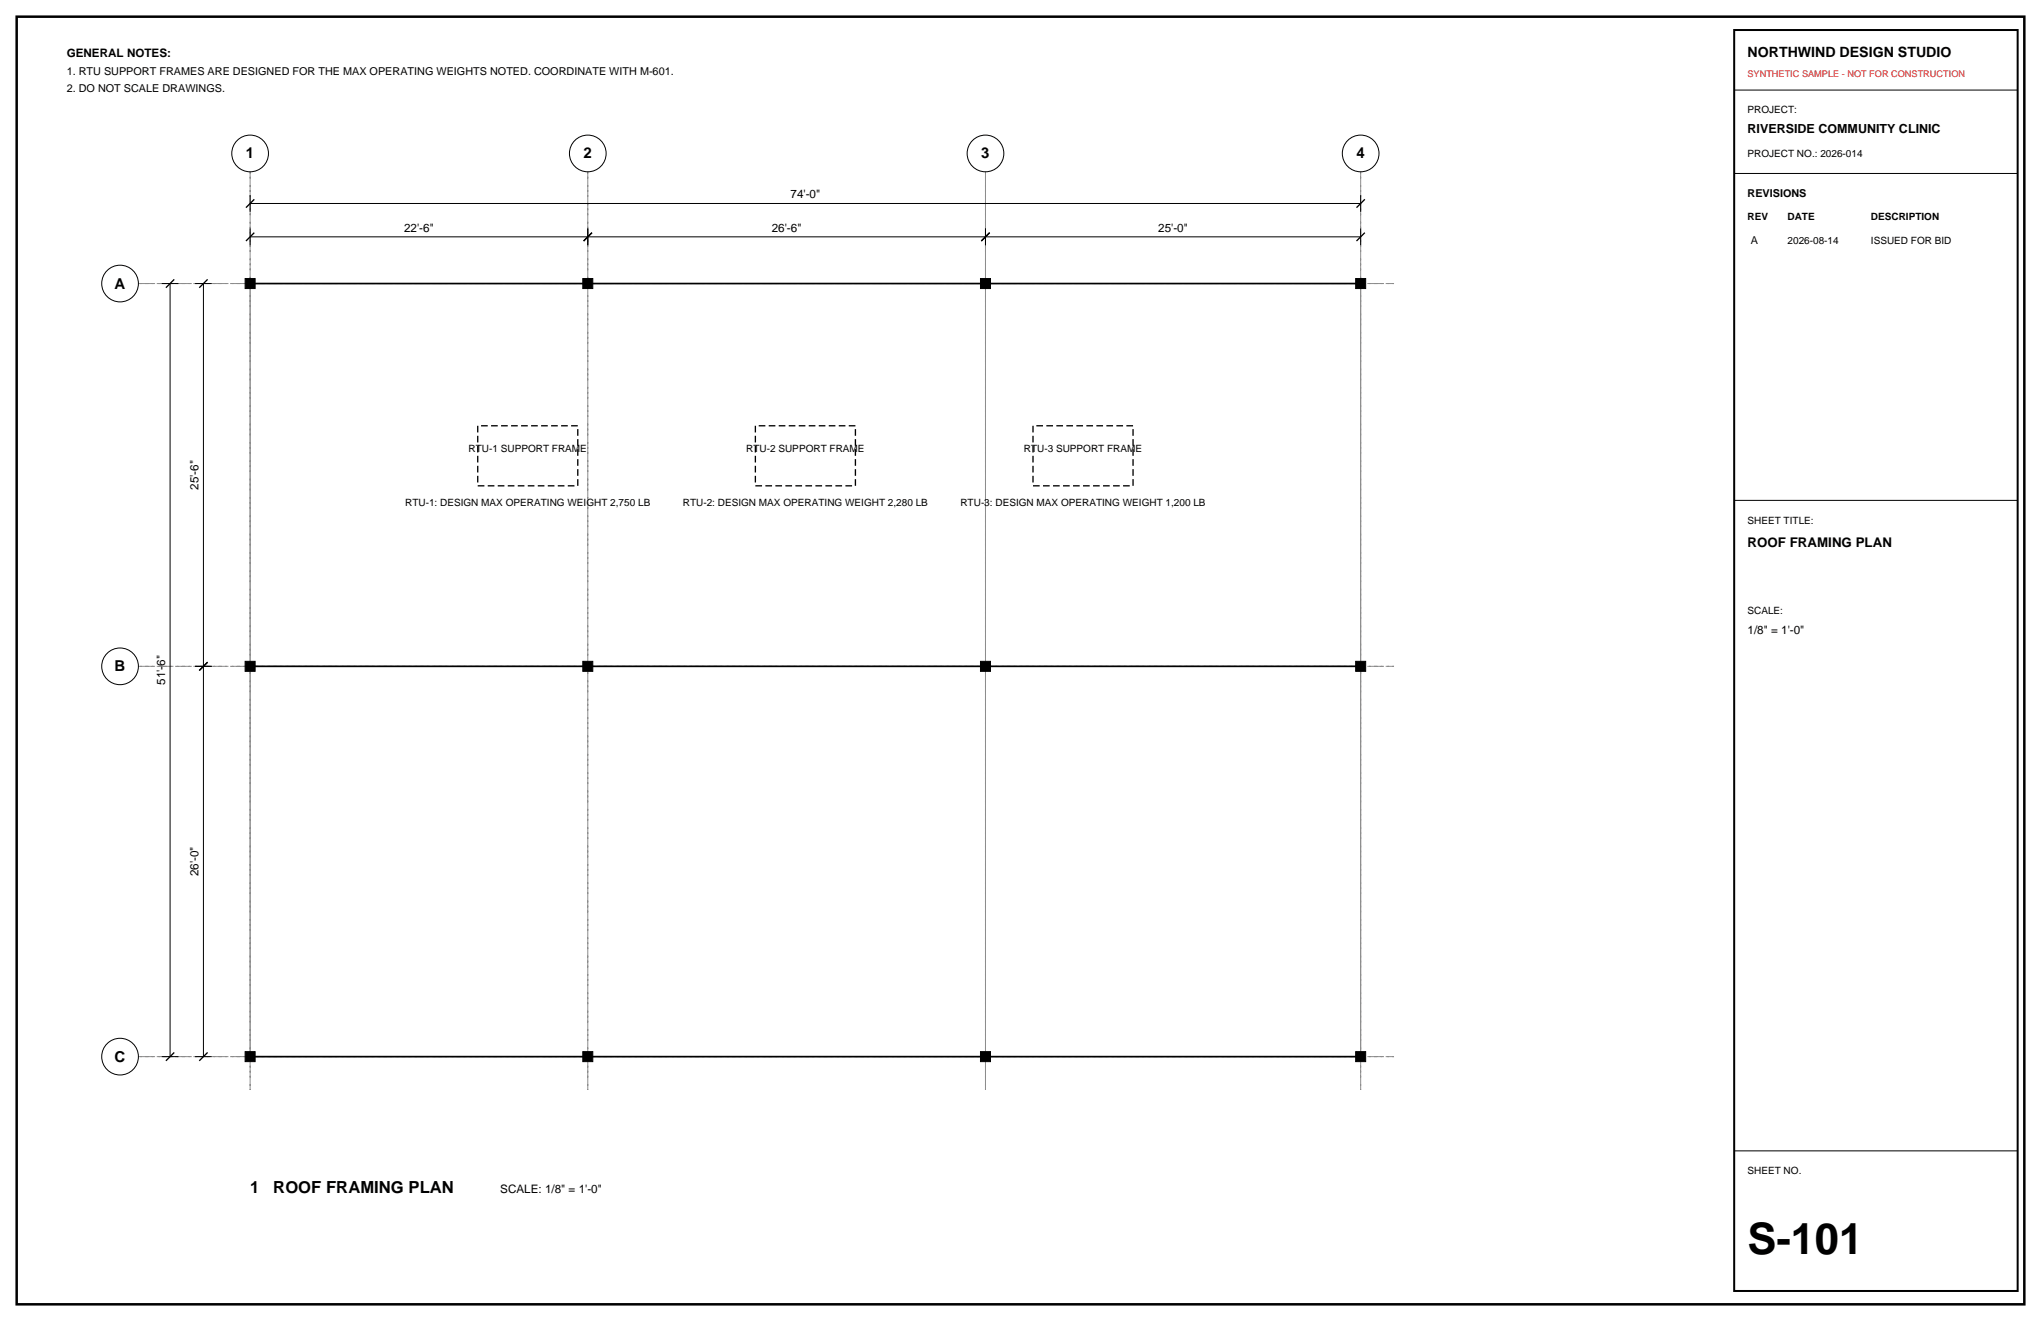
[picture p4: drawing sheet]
<svg xmlns="http://www.w3.org/2000/svg" width="432mm" height="279mm" viewBox="0 0 432 279" stroke-linecap="round" stroke-linejoin="round" font-family="sans-serif">
<defs><g id="words">
<text font-size="9.2" x="369.7" y="265.3">S-101</text>
<g font-size="3.5">
<text x="52.9" y="252.4">1</text>
<text x="57.8" y="252.4">ROOF FRAMING PLAN</text>
</g>
<g font-size="3.2">
<text x="52" y="33.5">1</text>
<text x="123.5" y="33.5">2</text>
<text x="207.6" y="33.5">3</text>
<text x="287" y="33.5">4</text>
<text x="24.3" y="61">A</text>
<text x="24.3" y="142">B</text>
<text x="24.3" y="224.5">C</text>
</g>
<text font-size="3" x="369.7" y="12">NORTHWIND DESIGN STUDIO</text>
<text font-size="2.8" x="369.7" y="115.7">ROOF FRAMING PLAN</text>
<text font-size="2.6" x="369.7" y="28.2">RIVERSIDE COMMUNITY CLINIC</text>
<g font-size="2.5">
<text x="14.1" y="12">GENERAL NOTES:</text>
<text x="167.2" y="42">74'-0&quot;</text>
<text x="85.5" y="49">22'-6&quot;</text>
<text x="163.3" y="49">26'-6&quot;</text>
<text x="245" y="49">25'-0&quot;</text>
<text x="42" y="103.6" transform="rotate(-90 42 103.6)">25'-6&quot;</text>
<text x="369.7" y="134.1">1/8&quot; = 1'-0&quot;</text>
<text x="34.9" y="144.9" transform="rotate(-90 34.9 144.9)">51'-6&quot;</text>
<text x="42" y="185.4" transform="rotate(-90 42 185.4)">26'-0&quot;</text>
<text x="105.8" y="252.4">SCALE: 1/8&quot; = 1'-0&quot;</text>
</g>
<g font-size="2.3">
<text x="14.1" y="15.9">1. RTU SUPPORT FRAMES ARE DESIGNED FOR THE MAX OPERATING WEIGHTS NOTED. COORDINATE WITH M-601.</text>
<text x="14.1" y="19.4">2. DO NOT SCALE DRAWINGS.</text>
<text x="369.7" y="41.6">REVISIONS</text>
<text x="370.4" y="51.5">A</text>
</g>
<g font-size="2.1">
<text x="369.7" y="24">PROJECT:</text>
<text x="369.7" y="33.2">PROJECT NO.: 2026-014</text>
<text x="369.7" y="46.6">REV</text>
<text x="378.2" y="46.6">DATE</text>
<text x="395.8" y="46.6">DESCRIPTION</text>
<text x="378.2" y="51.5">2026-08-14</text>
<text x="395.8" y="51.5">ISSUED FOR BID</text>
<text x="99.1" y="95.7">RTU-1 SUPPORT FRAME</text>
<text x="157.9" y="95.7">RTU-2 SUPPORT FRAME</text>
<text x="216.6" y="95.7">RTU-3 SUPPORT FRAME</text>
<text x="85.7" y="107">RTU-1: DESIGN MAX OPERATING WEIGHT 2,750 LB</text>
<text x="144.5" y="107">RTU-2: DESIGN MAX OPERATING WEIGHT 2,280 LB</text>
<text x="203.2" y="107">RTU-3: DESIGN MAX OPERATING WEIGHT 1,200 LB</text>
<text x="369.7" y="110.8">SHEET TITLE:</text>
<text x="369.7" y="129.8">SCALE:</text>
<text x="369.7" y="248.4">SHEET NO.</text>
</g>
<text font-size="1.9" fill="#d90d0d" x="369.7" y="16.2">SYNTHETIC SAMPLE - NOT FOR CONSTRUCTION</text>
</g></defs>
<path d="M3.5 3.5h424.8v272.4h-424.8z" fill="none" stroke="#000" stroke-width=".53"/>
<path d="M52.9 36.3v194.2zM124.4 36.3v194.2zM208.5 36.3v194.2zM287.9 36.3v194.2zM29.3 60h265.6zM29.3 140.9h265.6zM29.3 223.5h265.6z" fill="none" stroke="#8c8c8c" stroke-width=".21" stroke-dasharray="2.1 .7 .4 .7" stroke-linecap="butt"/>
<g fill="none" stroke="#000" stroke-width=".21">
<path d="M366.9 19.1h60zM366.9 36.7h60zM34.2 60h3.5zM36 60v163.5zM41.3 60h3.5zM43 60v80.9zM52.9 50.1h71.5zM52.9 48.3v3.6zM52.9 43h235zM52.9 41.3v3.5zM124.4 48.3v3.6zM124.4 50.1h84.1z"/>
<path d="M208.5 48.3v3.6zM208.5 50.1h79.4zM287.9 48.3v3.6zM287.9 41.3v3.5zM366.9 105.8h60zM41.3 140.9h3.5zM43 140.9v82.6zM34.2 223.5h3.5zM41.3 223.5h3.5zM366.9 243.4h60z"/>
<circle cx="52.9" cy="32.5" r="3.9"/>
<circle cx="124.4" cy="32.5" r="3.9"/>
<circle cx="208.5" cy="32.5" r="3.9"/>
<circle cx="287.9" cy="32.5" r="3.9"/>
<circle cx="25.4" cy="60" r="3.9"/>
<circle cx="25.4" cy="140.9" r="3.9"/>
<circle cx="25.4" cy="223.5" r="3.9"/>
</g>
<path d="M52 51l1.8-1.8zM52 43.9l1.8-1.7zM123.5 51l1.7-1.8zM207.6 51l1.8-1.8zM287 51l1.7-1.8zM288.7 42.2l-1.7 1.7zM35.1 60.9l1.8-1.8zM42.2 60.9l1.7-1.8zM42.2 141.8l1.7-1.7zM35.1 224.4l1.8-1.8zM42.2 224.4l1.7-1.8z" fill="none" stroke="#000" stroke-width=".28"/>
<path d="M52.9 60h235v163.5h-235z" fill="none" stroke="#8c8c8c" stroke-width=".21"/>
<path d="M51.9 58.9h2.1v2.1h-2.1zM123.3 58.9h2.1v2.1h-2.1zM207.4 58.9h2.1v2.1h-2.1zM286.8 58.9h2.1v2.1h-2.1zM51.9 139.9h2.1v2.1h-2.1zM123.3 139.9h2.1v2.1h-2.1zM207.4 139.9h2.1v2.1h-2.1zM286.8 139.9h2.1v2.1h-2.1zM51.9 222.4h2.1v2.1h-2.1zM123.3 222.4h2.1v2.1h-2.1zM207.4 222.4h2.1v2.1h-2.1zM286.8 222.4h2.1v2.1h-2.1z" fill="#000" stroke="#000" stroke-width=".21"/>
<path d="M52.9 60h235zM52.9 140.9h235zM52.9 223.5h235z" fill="none" stroke="#000" stroke-width=".35"/>
<path d="M101.1 90.1h21.1v12.7h-21.1zM159.8 90.1h21.2v12.7h-21.2zM218.5 90.1h21.2v12.7h-21.2z" fill="none" stroke="#000" stroke-width=".28" stroke-dasharray="1.4 .7" stroke-linecap="butt"/>
<path d="M366.9 6.4h60v266.6h-60z" fill="none" stroke="#000" stroke-width=".42"/>
<use href="#words"/>
</svg>
